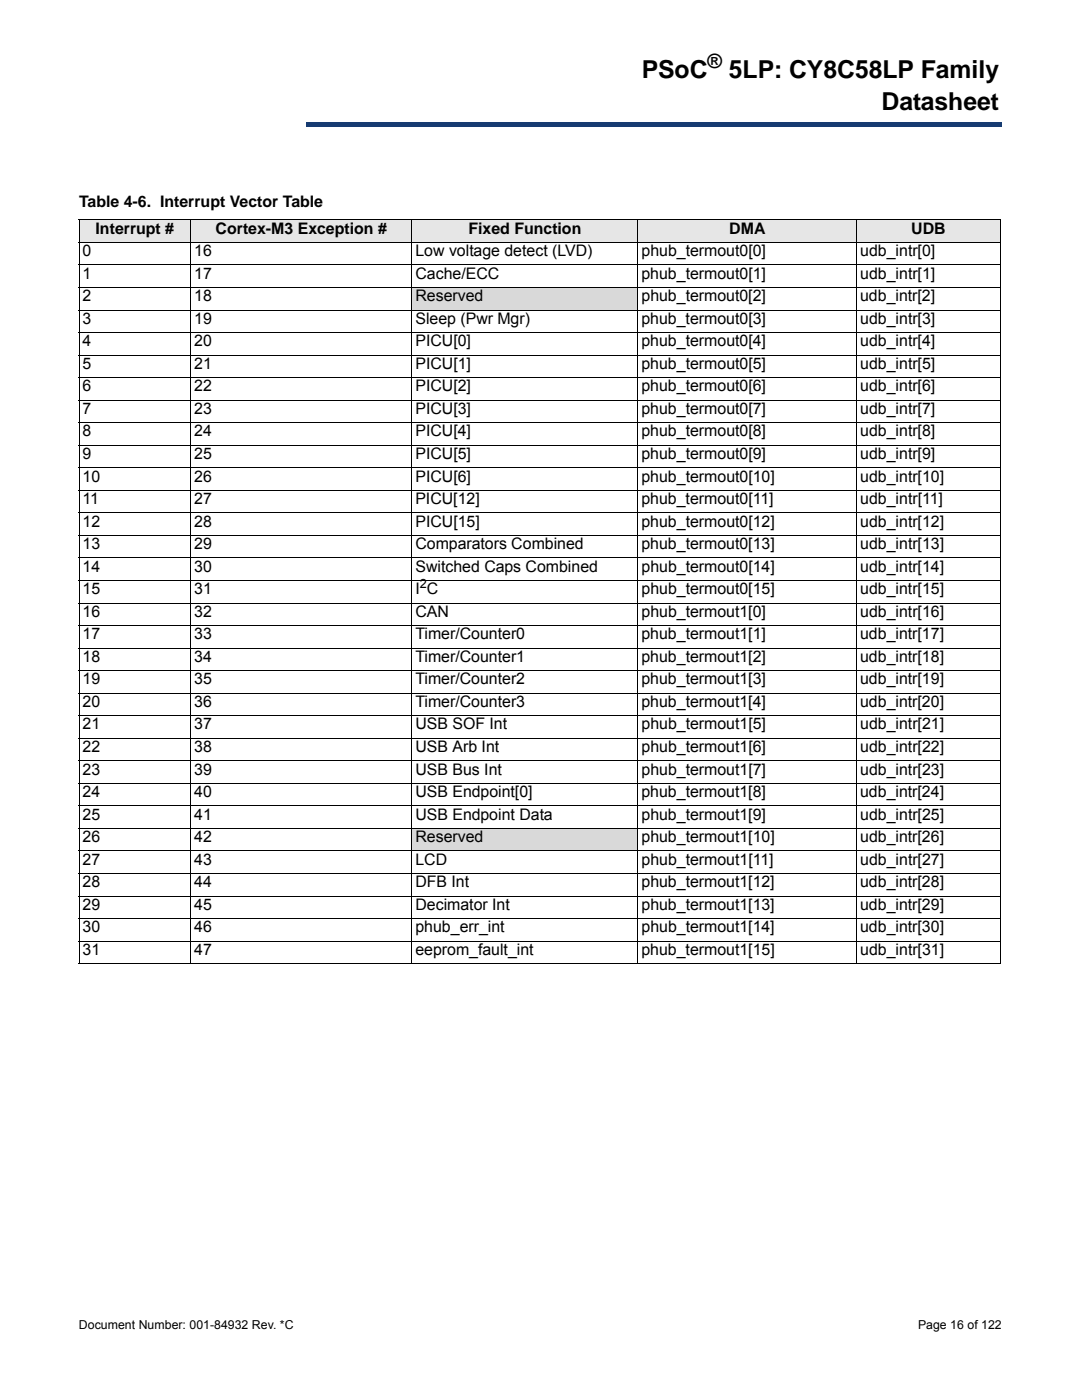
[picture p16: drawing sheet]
<svg xmlns="http://www.w3.org/2000/svg" width="216mm" height="279mm" viewBox="0 0 216 279" stroke-linecap="round" stroke-linejoin="round" font-family="sans-serif">
<defs><g id="words">
<g font-size="4.9">
<text x="128" y="15.5">PSoC</text>
<text x="145.4" y="15.5">5LP: CY8C58LP Family</text>
<text x="175.9" y="21.9">Datasheet</text>
</g>
<text font-size="3.9" x="141.2" y="13.5">®</text>
<g font-size="3.2">
<text x="15.8" y="41.4">Table 4-6. Interrupt Vector Table</text>
<text x="19.1" y="46.6">Interrupt #</text>
<text x="43" y="46.6">Cortex-M3 Exception #</text>
<text x="93.5" y="46.6">Fixed Function</text>
<text x="145.5" y="46.6">DMA</text>
<text x="181.8" y="46.6">UDB</text>
<text x="16.5" y="51.1">0</text>
<text x="38.8" y="51.1">16</text>
<text x="82.9" y="51.1">Low voltage detect (LVD)</text>
<text x="128" y="51.1">phub_termout0[0]</text>
<text x="171.6" y="51.1">udb_intr[0]</text>
<text x="16.5" y="55.6">1</text>
<text x="38.8" y="55.6">17</text>
<text x="82.9" y="55.6">Cache/ECC</text>
<text x="128" y="55.6">phub_termout0[1]</text>
<text x="171.6" y="55.6">udb_intr[1]</text>
<text x="16.5" y="60.1">2</text>
<text x="16.5" y="64.6">3</text>
<text x="38.8" y="60.1">18</text>
<text x="38.8" y="64.6">19</text>
<text x="82.9" y="64.6">Sleep (Pwr Mgr)</text>
<text x="82.9" y="60.1">Reserved</text>
<text x="128" y="64.6">phub_termout0[3]</text>
<text x="128" y="60.1">phub_termout0[2]</text>
<text x="171.6" y="60.1">udb_intr[2]</text>
<text x="171.6" y="64.6">udb_intr[3]</text>
<text x="16.5" y="69.1">4</text>
<text x="38.8" y="69.1">20</text>
<text x="82.9" y="69.1">PICU[0]</text>
<text x="128" y="69.1">phub_termout0[4]</text>
<text x="171.7" y="69.1">udb_intr[4]</text>
<text x="16.5" y="73.6">5</text>
<text x="38.8" y="73.6">21</text>
<text x="82.9" y="73.6">PICU[1]</text>
<text x="128" y="73.6">phub_termout0[5]</text>
<text x="171.7" y="73.6">udb_intr[5]</text>
<text x="16.5" y="78.1">6</text>
<text x="16.5" y="82.6">7</text>
<text x="38.8" y="78.1">22</text>
<text x="38.8" y="82.6">23</text>
<text x="82.9" y="78.1">PICU[2]</text>
<text x="82.9" y="82.6">PICU[3]</text>
<text x="128" y="78.1">phub_termout0[6]</text>
<text x="128" y="82.6">phub_termout0[7]</text>
<text x="171.7" y="78.1">udb_intr[6]</text>
<text x="171.7" y="82.6">udb_intr[7]</text>
<text x="16.5" y="87.1">8</text>
<text x="38.8" y="87.1">24</text>
<text x="82.9" y="87.1">PICU[4]</text>
<text x="128" y="87.1">phub_termout0[8]</text>
<text x="171.7" y="87.1">udb_intr[8]</text>
<text x="16.5" y="91.6">9</text>
<text x="38.8" y="91.6">25</text>
<text x="82.9" y="91.6">PICU[5]</text>
<text x="128" y="91.6">phub_termout0[9]</text>
<text x="171.7" y="91.6">udb_intr[9]</text>
<text x="16.5" y="96.1">10</text>
<text x="16.5" y="100.6">11</text>
<text x="38.8" y="100.6">27</text>
<text x="38.8" y="96.1">26</text>
<text x="82.9" y="100.6">PICU[12]</text>
<text x="82.9" y="96.1">PICU[6]</text>
<text x="128" y="100.6">phub_termout0[11]</text>
<text x="128" y="96.1">phub_termout0[10]</text>
<text x="171.7" y="96.1">udb_intr[10]</text>
<text x="171.7" y="100.6">udb_intr[11]</text>
<text x="16.5" y="105.1">12</text>
<text x="38.8" y="105.1">28</text>
<text x="82.9" y="105.1">PICU[15]</text>
<text x="128" y="105.1">phub_termout0[12]</text>
<text x="171.7" y="105.1">udb_intr[12]</text>
<text x="16.5" y="109.6">13</text>
<text x="38.8" y="109.6">29</text>
<text x="82.9" y="109.6">Comparators Combined</text>
<text x="128" y="109.6">phub_termout0[13]</text>
<text x="171.6" y="109.6">udb_intr[13]</text>
<text x="16.5" y="114.1">14</text>
<text x="16.5" y="118.6">15</text>
<text x="38.8" y="118.6">31</text>
<text x="38.8" y="114.1">30</text>
<text x="82.9" y="118.6">I C</text>
<text x="82.9" y="114.1">Switched Caps Combined</text>
<text x="128" y="118.6">phub_termout0[15]</text>
<text x="128" y="114.1">phub_termout0[14]</text>
<text x="171.6" y="118.6">udb_intr[15]</text>
<text x="171.7" y="114.1">udb_intr[14]</text>
<text x="16.5" y="123.1">16</text>
<text x="38.8" y="123.1">32</text>
<text x="82.9" y="123.1">CAN</text>
<text x="128" y="123.1">phub_termout1[0]</text>
<text x="171.6" y="123.1">udb_intr[16]</text>
<text x="16.5" y="127.6">17</text>
<text x="38.8" y="127.6">33</text>
<text x="82.9" y="127.6">Timer/Counter0</text>
<text x="128" y="127.6">phub_termout1[1]</text>
<text x="171.6" y="127.6">udb_intr[17]</text>
<text x="16.5" y="132.1">18</text>
<text x="16.5" y="136.6">19</text>
<text x="38.8" y="132.1">34</text>
<text x="38.8" y="136.6">35</text>
<text x="82.9" y="132.1">Timer/Counter1</text>
<text x="82.9" y="136.6">Timer/Counter2</text>
<text x="128" y="132.1">phub_termout1[2]</text>
<text x="128" y="136.6">phub_termout1[3]</text>
<text x="171.6" y="132.1">udb_intr[18]</text>
<text x="171.6" y="136.6">udb_intr[19]</text>
<text x="16.5" y="141.1">20</text>
<text x="38.8" y="141.1">36</text>
<text x="82.9" y="141.1">Timer/Counter3</text>
<text x="128" y="141.1">phub_termout1[4]</text>
<text x="171.6" y="141.1">udb_intr[20]</text>
<text x="16.5" y="145.6">21</text>
<text x="38.8" y="145.6">37</text>
<text x="82.9" y="145.6">USB SOF Int</text>
<text x="128" y="145.6">phub_termout1[5]</text>
<text x="171.6" y="145.6">udb_intr[21]</text>
<text x="16.5" y="150.1">22</text>
<text x="16.5" y="154.6">23</text>
<text x="38.8" y="150.1">38</text>
<text x="38.8" y="154.6">39</text>
<text x="82.9" y="150.1">USB Arb Int</text>
<text x="82.9" y="154.6">USB Bus Int</text>
<text x="128" y="150.1">phub_termout1[6]</text>
<text x="128" y="154.6">phub_termout1[7]</text>
<text x="171.6" y="150.1">udb_intr[22]</text>
<text x="171.6" y="154.6">udb_intr[23]</text>
<text x="16.5" y="159.1">24</text>
<text x="38.8" y="159.1">40</text>
<text x="82.9" y="159.1">USB Endpoint[0]</text>
<text x="128" y="159.1">phub_termout1[8]</text>
<text x="171.6" y="159.1">udb_intr[24]</text>
<text x="16.5" y="163.6">25</text>
<text x="38.8" y="163.6">41</text>
<text x="82.9" y="163.6">USB Endpoint Data</text>
<text x="128" y="163.6">phub_termout1[9]</text>
<text x="171.6" y="163.6">udb_intr[25]</text>
<text x="16.5" y="168.1">26</text>
<text x="16.5" y="172.6">27</text>
<text x="38.8" y="168.1">42</text>
<text x="38.8" y="172.6">43</text>
<text x="82.9" y="168.1">Reserved</text>
<text x="82.9" y="172.6">LCD</text>
<text x="128" y="168.1">phub_termout1[10]</text>
<text x="128" y="172.6">phub_termout1[11]</text>
<text x="171.6" y="168.1">udb_intr[26]</text>
<text x="171.6" y="172.6">udb_intr[27]</text>
<text x="16.5" y="177.1">28</text>
<text x="38.8" y="177.1">44</text>
<text x="82.9" y="177.1">DFB Int</text>
<text x="128" y="177.1">phub_termout1[12]</text>
<text x="171.6" y="177.1">udb_intr[28]</text>
<text x="16.5" y="181.6">29</text>
<text x="38.8" y="181.6">45</text>
<text x="82.9" y="181.6">Decimator Int</text>
<text x="128" y="181.6">phub_termout1[13]</text>
<text x="171.6" y="181.6">udb_intr[29]</text>
<text x="16.5" y="186.1">30</text>
<text x="16.5" y="190.6">31</text>
<text x="38.8" y="190.6">47</text>
<text x="38.8" y="186.1">46</text>
<text x="82.9" y="190.6">eeprom_fault_int</text>
<text x="82.9" y="186.1">phub_err_int</text>
<text x="128" y="190.6">phub_termout1[15]</text>
<text x="128" y="186.1">phub_termout1[14]</text>
<text x="171.6" y="186.1">udb_intr[30]</text>
<text x="171.6" y="190.6">udb_intr[31]</text>
</g>
<g font-size="2.5">
<text x="83.8" y="117.3">2</text>
<text x="15.7" y="265.2">Document Number: 001-84932 Rev. *C</text>
<text x="183.2" y="265.2">Page 16 of 122</text>
</g>
</g></defs>
<path d="M61 24.4h138.8v.9h-138.8z" fill="#163b71"/>
<path d="M61 24.4h138.9" fill="none" stroke="#163b71" stroke-width=".2"/>
<path d="M199.7 24.4h.2v1h-.2z" fill="#163b71"/>
<path d="M61 25.3h138.8" fill="none" stroke="#163b71" stroke-width=".2"/>
<path d="M61 24.3h.1v1h-.1z" fill="#163b71"/>
<path d="M15.8 8.6h45.2v18h-45.2z" fill="#fff"/>
<g fill="#e6e6e6">
<path d="M15.8 43.9h22.2v4.5h-22.2z"/>
<path d="M38 43.9h44.2v4.5h-44.2z"/>
<path d="M82.2 43.9h45.1v4.5h-45.1z"/>
<path d="M127.3 43.9h43.7v4.5h-43.7z"/>
<path d="M171 43.9h28.6v4.5h-28.6z"/>
</g>
<path d="M82.2 57.4h45.1v4.5h-45.1z" fill="#d9d9d9"/>
<path d="M82.2 120.4h45.1v4.4h-45.1z" fill="#fff"/>
<path d="M82.2 165.3h45.1v4.5h-45.1z" fill="#d9d9d9"/>
<path d="M82.2 169.8h45.1v4.5h-45.1z" fill="#fff"/>
<g fill="none" stroke="#000" stroke-width=".2">
<path d="M15.7 43.9h184M15.7 48.4h184M15.7 52.9h184M15.7 57.4h184M15.8 44v148.2M38 43.8v148.6M82.2 43.8v148.6M127.3 43.8v148.6M171 43.8v148.6M199.6 44v148.2M15.7 61.9h184M15.7 66.4h184"/>
<path d="M15.7 70.9h184M15.7 75.4h184M15.7 79.9h184M15.7 84.4h184M15.7 88.9h184M15.7 93.4h184M15.7 97.9h184M15.7 102.4h184M15.7 106.8h184M15.7 111.4h184M15.7 115.8h184M15.7 120.4h184"/>
<path d="M15.7 124.8h184M15.7 129.3h184M15.7 133.8h184M15.7 138.3h184M15.7 142.8h184M15.7 147.3h184M15.7 151.8h184M15.7 156.3h184M15.7 160.8h184M15.7 165.3h184M15.7 169.8h184M15.7 174.3h184"/>
<path d="M15.7 178.8h184M15.7 183.3h184M15.7 187.8h184M15.7 192.3h184"/>
</g>
<use href="#words"/>
</svg>
